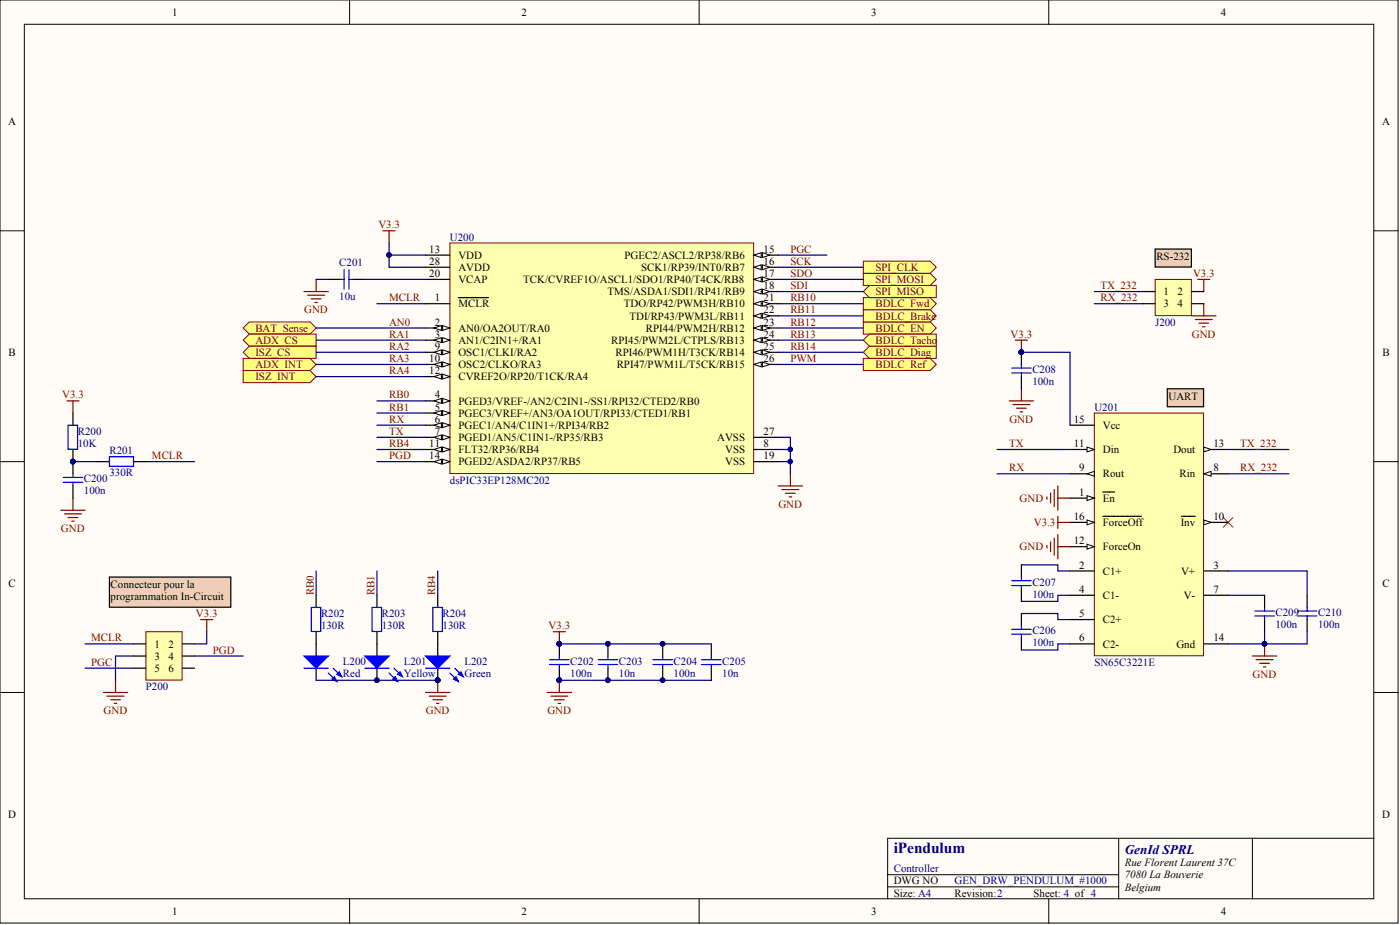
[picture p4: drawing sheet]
<svg xmlns="http://www.w3.org/2000/svg" width="292mm" height="193mm" viewBox="0 0 292 193" stroke-linecap="round" stroke-linejoin="round" font-family="sans-serif">
<defs><g id="words">
<text font-size="3.2" fill="#000080" x="186.5" y="178">iPendulum</text>
<text font-size="2.7" fill="#000080" x="234.7" y="178.1">GenId SPRL</text>
<g font-size="2.3">
<text x="35.9" y="3.3">1</text>
<text x="108.8" y="3.3">2</text>
<text x="181.8" y="3.3">3</text>
<text x="254.7" y="3.3">4</text>
<text x="1.7" y="26.1">A</text>
<text x="288.4" y="26.1">A</text>
<text x="89.6" y="52.7">13</text>
<text x="95.6" y="54">VDD</text>
<text x="130.3" y="54">PGEC2/ASCL2/RP38/RB6</text>
<text x="159.3" y="52.7">15</text>
<text x="89.6" y="55.2">28</text>
<text x="89.6" y="57.8">20</text>
<text x="95.6" y="56.5">AVDD</text>
<text x="95.6" y="59">VCAP</text>
<text x="109.2" y="59">TCK/CVREF1O/ASCL1/SDO1/RP40/T4CK/RB8</text>
<text x="133.7" y="56.5">SCK1/RP39/INT0/RB7</text>
<text x="159.3" y="57.8">17</text>
<text x="159.3" y="55.2">16</text>
<text x="241.3" y="54.2">RS-232</text>
<text x="90.7" y="62.9">1</text>
<text x="95.6" y="64.1">MCLR</text>
<text x="126.8" y="61.6">TMS/ASDA1/SDI1/RP41/RB9</text>
<text x="130.2" y="64.1">TDO/RP42/PWM3H/RB10</text>
<text x="159.3" y="65.4">22</text>
<text x="159.3" y="62.9">21</text>
<text x="159.3" y="60.3">18</text>
<text x="242.8" y="61.6">1</text>
<text x="242.8" y="64.1">3</text>
<text x="245.7" y="61.6">2</text>
<text x="245.7" y="64.1">4</text>
<text x="90.7" y="67.9">2</text>
<text x="90.7" y="70.5">3</text>
<text x="95.6" y="69.2">AN0/OA2OUT/RA0</text>
<text x="95.6" y="71.7">AN1/C2IN1+/RA1</text>
<text x="127.5" y="71.7">RPI45/PWM2L/CTPLS/RB13</text>
<text x="131.3" y="66.7">TDI/RP43/PWM3L/RB11</text>
<text x="134.8" y="69.2">RPI44/PWM2H/RB12</text>
<text x="159.3" y="70.5">24</text>
<text x="159.3" y="67.9">23</text>
<text x="1.8" y="74.3">B</text>
<text x="89.6" y="75.5">10</text>
<text x="90.7" y="73">9</text>
<text x="95.6" y="74.3">OSC1/CLKI/RA2</text>
<text x="95.6" y="76.8">OSC2/CLKO/RA3</text>
<text x="128.4" y="74.3">RPI46/PWM1H/T3CK/RB14</text>
<text x="128.7" y="76.8">RPI47/PWM1L/T5CK/RB15</text>
<text x="159.3" y="73">25</text>
<text x="159.3" y="75.5">26</text>
<text x="288.5" y="74.3">B</text>
<text x="89.6" y="78.1">12</text>
<text x="90.7" y="83.1">4</text>
<text x="95.6" y="79.3">CVREF2O/RP20/T1CK/RA4</text>
<text x="243.8" y="83.4">UART</text>
<text x="90.7" y="85.7">5</text>
<text x="90.7" y="88.2">6</text>
<text x="95.6" y="84.4">PGED3/VREF-/AN2/C2IN1-/SS1/RPI32/CTED2/RB0</text>
<text x="95.6" y="86.9">PGEC3/VREF+/AN3/OA1OUT/RPI33/CTED1/RB1</text>
<text x="95.6" y="89.5">PGEC1/AN4/C1IN1+/RPI34/RB2</text>
<text x="224" y="88.2">15</text>
<text x="230.1" y="89.5">Vcc</text>
<text x="89.6" y="93.3">11</text>
<text x="89.6" y="95.8">14</text>
<text x="90.7" y="90.7">7</text>
<text x="95.6" y="92">PGED1/AN5/C1IN1-/RP35/RB3</text>
<text x="95.6" y="94.5">FLT32/RP36/RB4</text>
<text x="149.6" y="92">AVSS</text>
<text x="151.3" y="94.5">VSS</text>
<text x="159.3" y="95.8">19</text>
<text x="159.3" y="93.3">8</text>
<text x="159.3" y="90.7">27</text>
<text x="224" y="93.3">11</text>
<text x="230.1" y="94.5">Din</text>
<text x="244.8" y="94.5">Dout</text>
<text x="253.2" y="93.3">13</text>
<text x="95.6" y="97.1">PGED2/ASDA2/RP37/RB5</text>
<text x="151.3" y="97.1">VSS</text>
<text x="225.2" y="98.3">9</text>
<text x="230.1" y="99.6">Rout</text>
<text x="246.1" y="99.6">Rin</text>
<text x="253.2" y="98.3">8</text>
<text x="225.2" y="103.4">1</text>
<text x="230.1" y="104.7">En</text>
<text x="224" y="108.5">16</text>
<text x="224" y="113.5">12</text>
<text x="230.1" y="109.7">ForceOff</text>
<text x="246.3" y="109.7">Inv</text>
<text x="253.2" y="108.5">10</text>
<text x="225.2" y="118.6">2</text>
<text x="230.1" y="119.9">C1+</text>
<text x="230.1" y="114.8">ForceOn</text>
<text x="246.4" y="119.9">V+</text>
<text x="253.2" y="118.6">3</text>
<text x="1.8" y="122.4">C</text>
<text x="23.1" y="122.7">Connecteur pour la</text>
<text x="23.1" y="125.2">programmation In-Circuit</text>
<text x="225.2" y="123.7">4</text>
<text x="230.1" y="124.9">C1-</text>
<text x="247" y="124.9">V-</text>
<text x="253.2" y="123.7">7</text>
<text x="288.5" y="122.4">C</text>
<text x="225.2" y="128.7">5</text>
<text x="230.1" y="130">C2+</text>
<text x="32.2" y="135.1">1</text>
<text x="32.2" y="137.6">3</text>
<text x="35.1" y="135.1">2</text>
<text x="35.1" y="137.6">4</text>
<text x="225.2" y="133.8">6</text>
<text x="230.1" y="135.1">C2-</text>
<text x="245.5" y="135.1">Gnd</text>
<text x="253.2" y="133.8">14</text>
<text x="32.2" y="140.2">5</text>
<text x="35.1" y="140.2">6</text>
<text x="1.7" y="170.6">D</text>
<text x="288.4" y="170.6">D</text>
<text x="186.5" y="184.5">DWG NO</text>
<text x="234.7" y="180.7">Rue Florent Laurent 37C</text>
<text x="234.7" y="183.2">7080 La Bouverie</text>
<text x="234.7" y="185.8">Belgium</text>
<text x="35.9" y="190.8">1</text>
<text x="108.8" y="190.8">2</text>
<text x="181.8" y="190.8">3</text>
<text x="186.5" y="187">Size: A4</text>
<text x="199.2" y="187">Revision:2</text>
<text x="215.6" y="187">Sheet: 4 of 4</text>
<text x="254.7" y="190.8">4</text>
</g>
<g font-size="2.3" fill="#800000">
<text x="78.9" y="47.6">V3.3</text>
<text x="164.9" y="52.7">PGC</text>
<text x="164.9" y="55.2">SCK</text>
<text x="164.9" y="57.8">SDO</text>
<text x="182.7" y="59">SPI_MOSI</text>
<text x="182.7" y="56.5">SPI_CLK</text>
<text x="248.9" y="57.8">V3.3</text>
<text x="63.5" y="65.4">GND</text>
<text x="81.2" y="62.9">MCLR</text>
<text x="164.9" y="60.3">SDI</text>
<text x="164.9" y="62.9">RB10</text>
<text x="164.9" y="65.4">RB11</text>
<text x="182.7" y="64.1">BDLC_Fwd</text>
<text x="182.7" y="61.6">SPI_MISO</text>
<text x="229.6" y="60.3">TX_232</text>
<text x="229.6" y="62.9">RX_232</text>
<text x="53.3" y="69.2">BAT_Sense</text>
<text x="53.3" y="71.7">ADX_CS</text>
<text x="81.2" y="67.9">AN0</text>
<text x="81.2" y="70.5">RA1</text>
<text x="164.9" y="67.9">RB12</text>
<text x="164.9" y="70.5">RB13</text>
<text x="182.7" y="69.2">BDLC_EN</text>
<text x="182.7" y="66.7">BDLC_Brake</text>
<text x="182.7" y="71.7">BDLC_Tacho</text>
<text x="210.9" y="70.5">V3.3</text>
<text x="248.7" y="70.5">GND</text>
<text x="53.3" y="74.3">ISZ_CS</text>
<text x="53.3" y="76.8">ADX_INT</text>
<text x="81.2" y="73">RA2</text>
<text x="81.2" y="75.5">RA3</text>
<text x="164.9" y="75.5">PWM</text>
<text x="164.9" y="73">RB14</text>
<text x="182.7" y="74.3">BDLC_Diag</text>
<text x="182.7" y="76.8">BDLC_Ref</text>
<text x="13" y="83.1">V3.3</text>
<text x="53.3" y="79.3">ISZ_INT</text>
<text x="81.2" y="78.1">RA4</text>
<text x="81.2" y="83.1">RB0</text>
<text x="81.2" y="88.2">RX</text>
<text x="81.2" y="85.7">RB1</text>
<text x="210.6" y="88.2">GND</text>
<text x="31.7" y="95.8">MCLR</text>
<text x="81.2" y="95.8">PGD</text>
<text x="81.2" y="90.7">TX</text>
<text x="81.2" y="93.3">RB4</text>
<text x="210.6" y="93.3">TX</text>
<text x="258.8" y="93.3">TX_232</text>
<text x="210.6" y="98.3">RX</text>
<text x="258.8" y="98.3">RX_232</text>
<text x="162.4" y="105.9">GND</text>
<text x="212.7" y="104.7">GND</text>
<text x="12.7" y="111">GND</text>
<text x="215.7" y="109.7">V3.3</text>
<text x="212.7" y="114.8">GND</text>
<text x="65.5" y="124.2" transform="rotate(-90 65.5 124.2)">RB0</text>
<text x="78.1" y="124.2" transform="rotate(-90 78.1 124.2)">RB1</text>
<text x="90.8" y="124.2" transform="rotate(-90 90.8 124.2)">RB4</text>
<text x="40.9" y="128.7">V3.3</text>
<text x="114.5" y="131.3">V3.3</text>
<text x="19" y="133.8">MCLR</text>
<text x="44.4" y="136.4">PGD</text>
<text x="19" y="138.9">PGC</text>
<text x="261.4" y="141.4">GND</text>
<text x="21.6" y="149">GND</text>
<text x="88.8" y="149">GND</text>
<text x="114.2" y="149">GND</text>
</g>
<g font-size="2.3" fill="#000080">
<text x="93.9" y="50.2">U200</text>
<text x="70.8" y="55.5">C201</text>
<text x="70.8" y="62.6">10u</text>
<text x="241" y="67.9">J200</text>
<text x="215.4" y="77.8">C208</text>
<text x="215.4" y="80.3">100n</text>
<text x="228.3" y="85.7">U201</text>
<text x="16.2" y="93.3">10K</text>
<text x="16.2" y="90.7">R200</text>
<text x="22.8" y="94.8">R201</text>
<text x="17.5" y="100.6">C200</text>
<text x="22.8" y="99.3">330R</text>
<text x="93.9" y="100.9">dsPIC33EP128MC202</text>
<text x="17.5" y="103.1">100n</text>
<text x="215.4" y="124.7">100n</text>
<text x="215.4" y="122.2">C207</text>
<text x="67" y="131.3">130R</text>
<text x="67" y="128.7">R202</text>
<text x="79.7" y="131.3">130R</text>
<text x="79.7" y="128.7">R203</text>
<text x="92.3" y="131.3">130R</text>
<text x="92.3" y="128.7">R204</text>
<text x="266.1" y="131">100n</text>
<text x="266.1" y="128.5">C209</text>
<text x="275" y="131">100n</text>
<text x="275" y="128.5">C210</text>
<text x="215.4" y="134.8">100n</text>
<text x="215.4" y="132.3">C206</text>
<text x="30.4" y="144">P200</text>
<text x="71.5" y="141.2">Red</text>
<text x="71.5" y="138.6">L200</text>
<text x="84.2" y="141.2">Yellow</text>
<text x="84.2" y="138.6">L201</text>
<text x="96.9" y="141.2">Green</text>
<text x="96.9" y="138.6">L202</text>
<text x="119" y="141.2">100n</text>
<text x="119" y="138.6">C202</text>
<text x="129.1" y="141.2">10n</text>
<text x="129.1" y="138.6">C203</text>
<text x="140.5" y="141.2">100n</text>
<text x="140.5" y="138.6">C204</text>
<text x="150.7" y="141.2">10n</text>
<text x="150.7" y="138.6">C205</text>
<text x="228.3" y="138.9">SN65C3221E</text>
<text x="186.5" y="182">Controller</text>
<text x="199.2" y="184.5">GEN_DRW_PENDULUM_#1000</text>
</g>
</g></defs>
<g fill="#fffcf8" stroke="#000" stroke-width=".21">
<path d="M0 0h291.7v192.6h-291.7z"/>
<path d="M5.1 5.1h281.5v182.4h-281.5z"/>
</g>
<g fill="none" stroke="#000" stroke-width=".21">
<path d="M72.9 0v5.1M145.9 0v5.1M218.8 0v5.1M0 48.2h5.1M286.7 48.2h5.1M0 96.3h5.1M286.7 96.3h5.1M0 144.5h5.1M286.7 144.5h5.1M233.4 174.9v12.6M261.3 174.9h-76.1v12.6M286.7 174.9h-25.4v12.6"/>
<path d="M72.9 187.5v5.1M145.9 187.5v5.1M185.2 185h48.2M185.2 182.5h48.2M218.8 187.5v5.1"/>
</g>
<path d="M22.8 120.4h25.4v6.3h-25.4z" fill="#f0cdb9" stroke="#000" stroke-width=".25"/>
<g fill="none" stroke="#000080" stroke-width=".25">
<path d="M213.1 73.5h10.2v15.2M228.3 60.8h10.2M228.3 63.4h10.2M208 93.8h15.3M208 98.8h15.3M256.2 93.8h12.7M256.2 98.8h12.7M213.1 117.8h7.6v1.3h2.6M256.2 119.1h16.5v5.1M17.8 134.3h10.1M17.8 139.4h10.1M27.9 136.9h-3.8v5"/>
<path d="M40.6 136.9h10.1M43.1 131.8v2.5h-2.5M213.1 128h7.6v1.3h2.6M223.3 134.3h-2.6v1.3h-7.6M223.3 124.2h-2.6v1.3h-7.6M256.2 124.2h7.6M263.8 131.8v2.5h-7.6M272.7 131.8v2.5h-8.9"/>
</g>
<g fill="none" stroke="#800000" stroke-width=".25">
<path d="M249.9 58.3h2.5M251.2 58.3v2.5M211.8 71h2.6M213.1 71v2.5M248.6 65.9h5.1M249.4 66.7h3.5M250.1 67.4h2.1M250.9 68.2h.5M251.2 63.4v2.5M210.6 83.6h5M211.3 84.4h3.6M212.1 85.2h2"/>
<path d="M212.9 85.9h.5M213.1 81.1v2.5M218.4 103.7v.5M218.4 113.8v.5M219.2 102.9v2M219.2 113v2.1M220 102.1v3.6M220 112.3v3.5M220.7 101.4v5M220.7 107.7v2.5M220.7 111.5v5.1M220.7 114h2.6"/>
<path d="M220.7 109h2.6M220.7 103.9h2.6M261.3 136.9h5.1M262.1 137.6h3.5M262.8 138.4h2.1M263.6 139.1h.5M263.8 134.3v2.6M21.6 144.5h5M22.3 145.2h3.6M23.1 146h2M23.8 146.7h.6M24.1 141.9v2.6"/>
</g>
<g fill="#000080" stroke="#000080" stroke-width=".21">
<circle cx="213.1" cy="73.5" r=".48"/>
<circle cx="263.8" cy="134.3" r=".48"/>
</g>
<path d="M255.2 108l2 2M257.2 108l-2 2" fill="none" stroke="#f00" stroke-width=".21"/>
<path d="M228.3 86.2h22.8v50.6h-22.8z" fill="#ffffb0" stroke="#800000" stroke-width=".21"/>
<path d="M223.3 88.7h5M251.2 93.8h5M223.3 119.1h5M251.2 119.1h5M223.3 124.2h5M223.3 129.3h5M223.3 134.3h5M251.2 124.2h5M251.2 134.3h5" fill="none" stroke="#000" stroke-width=".25"/>
<path d="M251.2 93.3l1.5 .5-1.5 .5z" fill="#fffcf8"/>
<path d="M251.2 93.3l1.5 .5-1.5 .5z" fill="none" stroke="#000" stroke-width=".21"/>
<path d="M223.3 109h5" fill="none" stroke="#000" stroke-width=".25"/>
<path d="M226.8 108.5l1.5 .5-1.5 .5z" fill="#fffcf8"/>
<path d="M226.8 108.5l1.5 .5-1.5 .5z" fill="none" stroke="#000" stroke-width=".21"/>
<path d="M223.3 93.8h5M230.1 107.7h8" fill="none" stroke="#000" stroke-width=".25"/>
<path d="M226.8 93.3l1.5 .5-1.5 .5z" fill="#fffcf8"/>
<path d="M226.8 93.3l1.5 .5-1.5 .5z" fill="none" stroke="#000" stroke-width=".21"/>
<path d="M223.3 98.8h5" fill="none" stroke="#000" stroke-width=".25"/>
<path d="M226.8 98.8l1.5-.5v1z" fill="#fffcf8"/>
<path d="M226.8 98.8l1.5-.5v1z" fill="none" stroke="#000" stroke-width=".21"/>
<path d="M251.2 98.8h5" fill="none" stroke="#000" stroke-width=".25"/>
<path d="M251.2 98.8l1.5-.5v1z" fill="#fffcf8"/>
<path d="M251.2 98.8l1.5-.5v1z" fill="none" stroke="#000" stroke-width=".21"/>
<path d="M223.3 114h5" fill="none" stroke="#000" stroke-width=".25"/>
<path d="M226.8 113.5l1.5 .5-1.5 .6z" fill="#fffcf8"/>
<path d="M226.8 113.5l1.5 .5-1.5 .6z" fill="none" stroke="#000" stroke-width=".21"/>
<path d="M223.3 103.9h5" fill="none" stroke="#000" stroke-width=".25"/>
<path d="M226.8 103.4l1.5 .5-1.5 .5z" fill="#fffcf8"/>
<path d="M226.8 103.4l1.5 .5-1.5 .5z" fill="none" stroke="#000" stroke-width=".21"/>
<path d="M230.1 102.6h2.5M251.2 109h5" fill="none" stroke="#000" stroke-width=".25"/>
<path d="M251.2 108.5l1.5 .5-1.5 .5z" fill="#fffcf8"/>
<path d="M251.2 108.5l1.5 .5-1.5 .5z" fill="none" stroke="#000" stroke-width=".21"/>
<path d="M246.5 107.7h2.9" fill="none" stroke="#000" stroke-width=".25"/>
<path d="M241 52h7.6v3.7h-7.6z" fill="#f0cdb9" stroke="#000" stroke-width=".25"/>
<path d="M213.1 73.5v2.5M213.1 78.6v2.5M213.1 117.8v2.6M213.1 122.9v2.6M213.1 128v2.5M213.1 133.1v2.5M263.8 124.2v2.5M263.8 129.3v2.5M272.7 124.2v2.5M272.7 129.3v2.5" fill="none" stroke="#000" stroke-width=".25"/>
<circle cx="213.1" cy="73.5" r=".48" fill="#000080" stroke="#000080" stroke-width=".21"/>
<g fill="none" stroke="#00f" stroke-width=".25">
<path d="M211.1 77.8h4M211.1 76.8h4M213.1 76v.8M213.1 77.8v.8M211.1 122.2h4M211.1 121.1h4M211.1 132.3h4M211.1 131.3h4M213.1 120.4v.7M213.1 122.2v.7M213.1 130.5v.8M213.1 132.3v.8"/>
<path d="M261.8 128.5h4.1M261.8 127.5h4.1M263.8 126.7v.8M263.8 128.5v.8M270.7 128.5h4.1M270.7 127.5h4.1M272.7 126.7v.8M272.7 128.5v.8"/>
</g>
<path d="M241 58.3h7.6v7.5h-7.6z" fill="#ffffb0" stroke="#800000" stroke-width=".21"/>
<path d="M238.5 60.8h2.5M238.5 63.4h2.5M248.6 60.8h2.6M248.6 63.4h2.6" fill="none" stroke="#000" stroke-width=".25"/>
<path d="M30.4 131.8h7.6v10.1h-7.6z" fill="#ffffb0" stroke="#800000" stroke-width=".21"/>
<path d="M27.9 134.3h2.5M27.9 136.9h2.5M27.9 139.4h2.5M38.1 134.3h2.5M38.1 136.9h2.5M38.1 139.4h2.5" fill="none" stroke="#000" stroke-width=".25"/>
<path d="M41.9 129.3h2.5M43.1 129.3v2.5" fill="none" stroke="#800000" stroke-width=".25"/>
<path d="M243.6 81.1h7.5v3.8h-7.5z" fill="#f0cdb9" stroke="#000" stroke-width=".25"/>
<path d="M93.9 50.7h63.3v48.1h-63.3z" fill="#ffffb0" stroke="#800000" stroke-width=".21"/>
<path d="M88.8 55.8h5.1M88.8 53.2h5.1M88.8 58.3h5.1M88.8 63.4h5.1M88.8 68.4h5.1M95.6 62.1h6.3M157.3 96.3h5.1M157.3 93.8h5.1M157.3 91.2h5.1" fill="none" stroke="#000" stroke-width=".25"/>
<path d="M92.3 67.9l1.6 .5-1.6 .5z" fill="#fffcf8"/>
<path d="M92.3 67.9l1.6 .5-1.6 .5z" fill="none" stroke="#000" stroke-width=".21"/>
<path d="M90.6 68.4l1.5-.5v1z" fill="#fffcf8"/>
<path d="M90.6 68.4l1.5-.5v1z" fill="none" stroke="#000" stroke-width=".21"/>
<path d="M88.8 71h5.1" fill="none" stroke="#000" stroke-width=".25"/>
<path d="M92.3 70.5l1.6 .5-1.6 .5z" fill="#fffcf8"/>
<path d="M92.3 70.5l1.6 .5-1.6 .5z" fill="none" stroke="#000" stroke-width=".21"/>
<path d="M90.6 71l1.5-.5v1z" fill="#fffcf8"/>
<path d="M90.6 71l1.5-.5v1z" fill="none" stroke="#000" stroke-width=".21"/>
<path d="M157.3 73.5h5.1" fill="none" stroke="#000" stroke-width=".25"/>
<path d="M157.3 73.5l1.5-.5v1z" fill="#fffcf8"/>
<path d="M157.3 73.5l1.5-.5v1z" fill="none" stroke="#000" stroke-width=".21"/>
<path d="M159.1 73l1.5 .5-1.5 .5z" fill="#fffcf8"/>
<path d="M159.1 73l1.5 .5-1.5 .5z" fill="none" stroke="#000" stroke-width=".21"/>
<path d="M157.3 71h5.1" fill="none" stroke="#000" stroke-width=".25"/>
<path d="M157.3 71l1.5-.5v1z" fill="#fffcf8"/>
<path d="M157.3 71l1.5-.5v1z" fill="none" stroke="#000" stroke-width=".21"/>
<path d="M159.1 70.5l1.5 .5-1.5 .5z" fill="#fffcf8"/>
<path d="M159.1 70.5l1.5 .5-1.5 .5z" fill="none" stroke="#000" stroke-width=".21"/>
<path d="M88.8 73.5h5.1" fill="none" stroke="#000" stroke-width=".25"/>
<path d="M92.3 73l1.6 .5-1.6 .5z" fill="#fffcf8"/>
<path d="M92.3 73l1.6 .5-1.6 .5z" fill="none" stroke="#000" stroke-width=".21"/>
<path d="M90.6 73.5l1.5-.5v1z" fill="#fffcf8"/>
<path d="M90.6 73.5l1.5-.5v1z" fill="none" stroke="#000" stroke-width=".21"/>
<path d="M88.8 83.6h5.1" fill="none" stroke="#000" stroke-width=".25"/>
<path d="M92.3 83.1l1.6 .5-1.6 .5z" fill="#fffcf8"/>
<path d="M92.3 83.1l1.6 .5-1.6 .5z" fill="none" stroke="#000" stroke-width=".21"/>
<path d="M90.6 83.6l1.5-.5v1z" fill="#fffcf8"/>
<path d="M90.6 83.6l1.5-.5v1z" fill="none" stroke="#000" stroke-width=".21"/>
<path d="M88.8 76h5.1" fill="none" stroke="#000" stroke-width=".25"/>
<path d="M92.3 75.5l1.6 .5-1.6 .5z" fill="#fffcf8"/>
<path d="M92.3 75.5l1.6 .5-1.6 .5z" fill="none" stroke="#000" stroke-width=".21"/>
<path d="M90.6 76l1.5-.5v1z" fill="#fffcf8"/>
<path d="M90.6 76l1.5-.5v1z" fill="none" stroke="#000" stroke-width=".21"/>
<path d="M88.8 86.2h5.1" fill="none" stroke="#000" stroke-width=".25"/>
<path d="M92.3 85.7l1.6 .5-1.6 .5z" fill="#fffcf8"/>
<path d="M92.3 85.7l1.6 .5-1.6 .5z" fill="none" stroke="#000" stroke-width=".21"/>
<path d="M90.6 86.2l1.5-.5v1z" fill="#fffcf8"/>
<path d="M90.6 86.2l1.5-.5v1z" fill="none" stroke="#000" stroke-width=".21"/>
<path d="M88.8 88.7h5.1" fill="none" stroke="#000" stroke-width=".25"/>
<path d="M92.3 88.2l1.6 .5-1.6 .5z" fill="#fffcf8"/>
<path d="M92.3 88.2l1.6 .5-1.6 .5z" fill="none" stroke="#000" stroke-width=".21"/>
<path d="M90.6 88.7l1.5-.5v1z" fill="#fffcf8"/>
<path d="M90.6 88.7l1.5-.5v1z" fill="none" stroke="#000" stroke-width=".21"/>
<path d="M88.8 91.2h5.1" fill="none" stroke="#000" stroke-width=".25"/>
<path d="M92.3 90.7l1.6 .5-1.6 .5z" fill="#fffcf8"/>
<path d="M92.3 90.7l1.6 .5-1.6 .5z" fill="none" stroke="#000" stroke-width=".21"/>
<path d="M90.6 91.2l1.5-.5v1z" fill="#fffcf8"/>
<path d="M90.6 91.2l1.5-.5v1z" fill="none" stroke="#000" stroke-width=".21"/>
<path d="M88.8 93.8h5.1" fill="none" stroke="#000" stroke-width=".25"/>
<path d="M92.3 93.3l1.6 .5-1.6 .5z" fill="#fffcf8"/>
<path d="M92.3 93.3l1.6 .5-1.6 .5z" fill="none" stroke="#000" stroke-width=".21"/>
<path d="M90.6 93.8l1.5-.5v1z" fill="#fffcf8"/>
<path d="M90.6 93.8l1.5-.5v1z" fill="none" stroke="#000" stroke-width=".21"/>
<path d="M157.3 68.4h5.1" fill="none" stroke="#000" stroke-width=".25"/>
<path d="M157.3 68.4l1.5-.5v1z" fill="#fffcf8"/>
<path d="M157.3 68.4l1.5-.5v1z" fill="none" stroke="#000" stroke-width=".21"/>
<path d="M159.1 67.9l1.5 .5-1.5 .5z" fill="#fffcf8"/>
<path d="M159.1 67.9l1.5 .5-1.5 .5z" fill="none" stroke="#000" stroke-width=".21"/>
<path d="M157.3 65.9h5.1" fill="none" stroke="#000" stroke-width=".25"/>
<path d="M157.3 65.9l1.5-.5v1z" fill="#fffcf8"/>
<path d="M157.3 65.9l1.5-.5v1z" fill="none" stroke="#000" stroke-width=".21"/>
<path d="M159.1 65.4l1.5 .5-1.5 .5z" fill="#fffcf8"/>
<path d="M159.1 65.4l1.5 .5-1.5 .5z" fill="none" stroke="#000" stroke-width=".21"/>
<path d="M157.3 63.4h5.1" fill="none" stroke="#000" stroke-width=".25"/>
<path d="M157.3 63.4l1.5-.5v1z" fill="#fffcf8"/>
<path d="M157.3 63.4l1.5-.5v1z" fill="none" stroke="#000" stroke-width=".21"/>
<path d="M159.1 62.9l1.5 .5-1.5 .5z" fill="#fffcf8"/>
<path d="M159.1 62.9l1.5 .5-1.5 .5z" fill="none" stroke="#000" stroke-width=".21"/>
<path d="M157.3 60.8h5.1" fill="none" stroke="#000" stroke-width=".25"/>
<path d="M157.3 60.8l1.5-.5v1z" fill="#fffcf8"/>
<path d="M157.3 60.8l1.5-.5v1z" fill="none" stroke="#000" stroke-width=".21"/>
<path d="M159.1 60.3l1.5 .5-1.5 .5z" fill="#fffcf8"/>
<path d="M159.1 60.3l1.5 .5-1.5 .5z" fill="none" stroke="#000" stroke-width=".21"/>
<path d="M157.3 58.3h5.1" fill="none" stroke="#000" stroke-width=".25"/>
<path d="M157.3 58.3l1.5-.5v1z" fill="#fffcf8"/>
<path d="M157.3 58.3l1.5-.5v1z" fill="none" stroke="#000" stroke-width=".21"/>
<path d="M159.1 57.8l1.5 .5-1.5 .5z" fill="#fffcf8"/>
<path d="M159.1 57.8l1.5 .5-1.5 .5z" fill="none" stroke="#000" stroke-width=".21"/>
<path d="M157.3 55.8h5.1" fill="none" stroke="#000" stroke-width=".25"/>
<path d="M157.3 55.8l1.5-.6v1.1z" fill="#fffcf8"/>
<path d="M157.3 55.8l1.5-.6v1.1z" fill="none" stroke="#000" stroke-width=".21"/>
<path d="M159.1 55.2l1.5 .6-1.5 .5z" fill="#fffcf8"/>
<path d="M159.1 55.2l1.5 .6-1.5 .5z" fill="none" stroke="#000" stroke-width=".21"/>
<path d="M157.3 53.2h5.1" fill="none" stroke="#000" stroke-width=".25"/>
<path d="M157.3 53.2l1.5-.5v1z" fill="#fffcf8"/>
<path d="M157.3 53.2l1.5-.5v1z" fill="none" stroke="#000" stroke-width=".21"/>
<path d="M159.1 52.7l1.5 .5-1.5 .5z" fill="#fffcf8"/>
<path d="M159.1 52.7l1.5 .5-1.5 .5z" fill="none" stroke="#000" stroke-width=".21"/>
<path d="M88.8 96.3h5.1" fill="none" stroke="#000" stroke-width=".25"/>
<path d="M92.3 95.8l1.6 .5-1.6 .5z" fill="#fffcf8"/>
<path d="M92.3 95.8l1.6 .5-1.6 .5z" fill="none" stroke="#000" stroke-width=".21"/>
<path d="M90.6 96.3l1.5-.5v1z" fill="#fffcf8"/>
<path d="M90.6 96.3l1.5-.5v1z" fill="none" stroke="#000" stroke-width=".21"/>
<path d="M157.3 76h5.1" fill="none" stroke="#000" stroke-width=".25"/>
<path d="M157.3 76l1.5-.5v1z" fill="#fffcf8"/>
<path d="M157.3 76l1.5-.5v1z" fill="none" stroke="#000" stroke-width=".21"/>
<path d="M159.1 75.5l1.5 .5-1.5 .5z" fill="#fffcf8"/>
<path d="M159.1 75.5l1.5 .5-1.5 .5z" fill="none" stroke="#000" stroke-width=".21"/>
<path d="M88.8 78.6h5.1" fill="none" stroke="#000" stroke-width=".25"/>
<path d="M92.3 78.1l1.6 .5-1.6 .5z" fill="#fffcf8"/>
<path d="M92.3 78.1l1.6 .5-1.6 .5z" fill="none" stroke="#000" stroke-width=".21"/>
<path d="M90.6 78.6l1.5-.5v1z" fill="#fffcf8"/>
<path d="M90.6 78.6l1.5-.5v1z" fill="none" stroke="#000" stroke-width=".21"/>
<path d="M81.2 50.7v2.5h7.6M81.2 53.2v2.6h7.6M162.4 53.2h10.1M78.6 63.4h10.2M78.6 93.8h10.2M78.6 96.3h10.2M78.6 91.2h10.2M78.6 88.7h10.2M78.6 86.2h10.2M162.4 91.2h2.5v7.6M162.4 93.8h2.5M162.4 96.3h2.5" fill="none" stroke="#000080" stroke-width=".25"/>
<path d="M79.9 48.2h2.6M81.2 48.2v2.5M164.9 98.8v2.6M162.4 101.4h5M163.1 102.1h3.6M163.9 102.9h2M164.7 103.7h.5" fill="none" stroke="#800000" stroke-width=".25"/>
<g fill="#000080" stroke="#000080" stroke-width=".21">
<circle cx="81.2" cy="53.2" r=".48"/>
<circle cx="164.9" cy="93.7" r=".48"/>
<circle cx="164.9" cy="96.3" r=".48"/>
</g>
<g fill="#ffff80" stroke="#800000" stroke-width=".21">
<path d="M180.1 67.2h14l1.2 1.2-1.2 1.3h-14z" fill-rule="evenodd"/>
<path d="M180.1 73.5l1.3-1.3h13.9v2.6h-13.9z" fill-rule="evenodd"/>
<path d="M180.1 62.1h14l1.2 1.3-1.2 1.2h-14z" fill-rule="evenodd"/>
<path d="M180.1 64.6h14l1.2 1.3-1.2 1.3h-14z" fill-rule="evenodd"/>
<path d="M180.1 71l1.3-1.3h13.9v2.5h-13.9z" fill-rule="evenodd"/>
<path d="M180.1 74.8h14l1.2 1.2-1.2 1.3h-14z" fill-rule="evenodd"/>
<path d="M50.7 68.4l1.3-1.2h12.7l1.3 1.2-1.3 1.3h-12.7z" fill-rule="evenodd"/>
<path d="M180.1 57h14l1.2 1.3-1.2 1.3h-14z" fill-rule="evenodd"/>
<path d="M180.1 60.8l1.3-1.2h13.9v2.5h-13.9z" fill-rule="evenodd"/>
<path d="M180.1 54.5h14l1.2 1.3-1.2 1.2h-14z" fill-rule="evenodd"/>
<path d="M50.7 71l1.3-1.3h14v2.5h-14z" fill-rule="evenodd"/>
<path d="M50.7 73.5l1.3-1.3h14v2.6h-14z" fill-rule="evenodd"/>
<path d="M50.7 74.8h14l1.3 1.2-1.3 1.3h-14z" fill-rule="evenodd"/>
<path d="M50.7 77.3h14l1.3 1.3-1.3 1.2h-14z" fill-rule="evenodd"/>
</g>
<path d="M66 134.3v2.6M66 139.4v2.5" fill="none" stroke="#000" stroke-width=".25"/>
<path d="M63.4 136.9h5.1l-2.5 2.5z" fill="#00f"/>
<path d="M63.4 136.9h5.1l-2.5 2.5zM69.5 139.4l1.8 1.8M68.5 140.4l1.8 1.8" fill="none" stroke="#00f" stroke-width=".25"/>
<path d="M69.3 141.7l.5-.5 .5 1z" fill="#00f"/>
<path d="M69.3 141.7l.5-.5 .5 1z" fill="none" stroke="#00f" stroke-width=".25"/>
<path d="M70.3 140.7l.5-.5 .5 1z" fill="#00f"/>
<path d="M63.4 139.4h5.1M64.9 126.7h2v5h-2zM70.3 140.7l.5-.5 .5 1z" fill="none" stroke="#00f" stroke-width=".25"/>
<path d="M66 124.2v2.5M66 131.8v2.5M78.6 134.3v2.6M78.6 139.4v2.5" fill="none" stroke="#000" stroke-width=".25"/>
<circle cx="78.6" cy="141.9" r=".48" fill="#000080" stroke="#000080" stroke-width=".21"/>
<path d="M76.1 136.9h5.1l-2.6 2.5z" fill="#00f"/>
<path d="M76.1 136.9h5.1l-2.6 2.5zM82.2 139.4l1.8 1.8M81.2 140.4l1.8 1.8" fill="none" stroke="#00f" stroke-width=".25"/>
<path d="M81.9 141.7l.6-.5 .5 1z" fill="#00f"/>
<path d="M81.9 141.7l.6-.5 .5 1z" fill="none" stroke="#00f" stroke-width=".25"/>
<path d="M83 140.7l.5-.5 .5 1z" fill="#00f"/>
<path d="M76.1 139.4h5.1M83 140.7l.5-.5 .5 1z" fill="none" stroke="#00f" stroke-width=".25"/>
<g fill="#000080" stroke="#000080" stroke-width=".21">
<circle cx="78.6" cy="141.9" r=".48"/>
<circle cx="91.3" cy="141.9" r=".48"/>
</g>
<path d="M91.3 134.3v2.6M91.3 139.4v2.5" fill="none" stroke="#000" stroke-width=".25"/>
<path d="M88.8 136.9h5.1l-2.6 2.5z" fill="#00f"/>
<path d="M88.8 136.9h5.1l-2.6 2.5zM94.9 139.4l1.8 1.8M93.9 140.4l1.7 1.8" fill="none" stroke="#00f" stroke-width=".25"/>
<path d="M94.6 141.7l.5-.5 .5 1z" fill="#00f"/>
<path d="M94.6 141.7l.5-.5 .5 1z" fill="none" stroke="#00f" stroke-width=".25"/>
<path d="M95.6 140.7l.6-.5 .5 1z" fill="#00f"/>
<g fill="none" stroke="#00f" stroke-width=".25">
<path d="M71 58.3h.8M71.8 56.3v4M72.8 56.3v4M72.8 58.3h.8M13.2 99.6h4.1M14.2 88.7h2v5h-2zM15.2 98.8v.8M22.8 95.3h5.1v2h-5.1zM13.2 100.6h4.1M15.2 100.6v.8M77.6 126.7h2v5h-2zM88.8 139.4h5.1"/>
<path d="M90.3 126.7h2v5h-2zM114.7 138.6h4M114.7 137.6h4M116.7 136.9v.7M116.7 138.6v.8M124.8 138.6h4.1M124.8 137.6h4.1M126.8 136.9v.7M126.8 138.6v.8M136.2 138.6h4.1M136.2 137.6h4.1M138.3 136.9v.7"/>
<path d="M138.3 138.6v.8M146.4 138.6h4M146.4 137.6h4M148.4 136.9v.7M148.4 138.6v.8M95.6 140.7l.6-.5 .5 1z"/>
</g>
<g fill="#000080" stroke="#000080" stroke-width=".21">
<circle cx="91.3" cy="141.9" r=".48"/>
<circle cx="116.7" cy="134.3" r=".48"/>
<circle cx="116.7" cy="141.9" r=".48"/>
<circle cx="15.2" cy="96.3" r=".48"/>
<circle cx="126.8" cy="134.3" r=".48"/>
<circle cx="126.8" cy="141.9" r=".48"/>
<circle cx="138.2" cy="134.3" r=".48"/>
<circle cx="138.2" cy="141.9" r=".48"/>
</g>
<g fill="none" stroke="#000080" stroke-width=".25">
<path d="M66 58.3h2.5M76.1 58.3h12.7M162.4 55.8h17.7M162.4 58.3h17.7M66 68.4h22.8M66 71h22.8M66 73.5h22.8M66 76h22.8M66 78.6h22.8M162.4 68.4h17.7M162.4 71h17.7M162.4 73.5h17.7"/>
<path d="M162.4 76h17.7M162.4 60.8h17.7M162.4 63.4h17.7M162.4 65.9h17.7M15.2 96.3h5.1M30.4 96.3h10.2M78.6 83.6h10.2M66 119.1v5.1M78.6 119.1v5.1M91.3 119.1v5.1M116.7 134.3h31.7M66 141.9h25.3"/>
<path d="M116.7 141.9h31.7"/>
</g>
<g fill="none" stroke="#800000" stroke-width=".25">
<path d="M66 58.3v2.5M63.4 60.8h5.1M64.2 61.6h3.5M64.9 62.3h2.1M65.7 63.1h.5M14 83.6h2.5M15.2 83.6v2.6M12.7 106.4h5.1M13.4 107.2h3.6M14.2 108h2M15 108.7h.5M15.2 103.9v2.5"/>
<path d="M115.4 131.8h2.6M116.7 131.8v2.5M88.8 144.5h5.1M89.6 145.2h3.5M90.3 146h2M91.1 146.7h.5M91.3 141.9v2.6M114.2 144.5h5M114.9 145.2h3.6M115.7 146h2M116.4 146.7h.6M116.7 141.9v2.6"/>
</g>
<g fill="none" stroke="#000" stroke-width=".25">
<path d="M68.5 58.3h2.5M73.6 58.3h2.5M15.2 86.2v2.5M15.2 93.8v5M20.3 96.3h2.5M27.9 96.3h2.5M15.2 101.4v2.5M78.6 124.2v2.5M78.6 131.8v2.5M91.3 124.2v2.5M91.3 131.8v2.5M116.7 134.3v2.6"/>
<path d="M116.7 139.4v2.5M126.8 134.3v2.6M126.8 139.4v2.5M138.3 134.3v2.6M138.3 139.4v2.5M148.4 134.3v2.6M148.4 139.4v2.5"/>
</g>
<use href="#words"/>
</svg>
